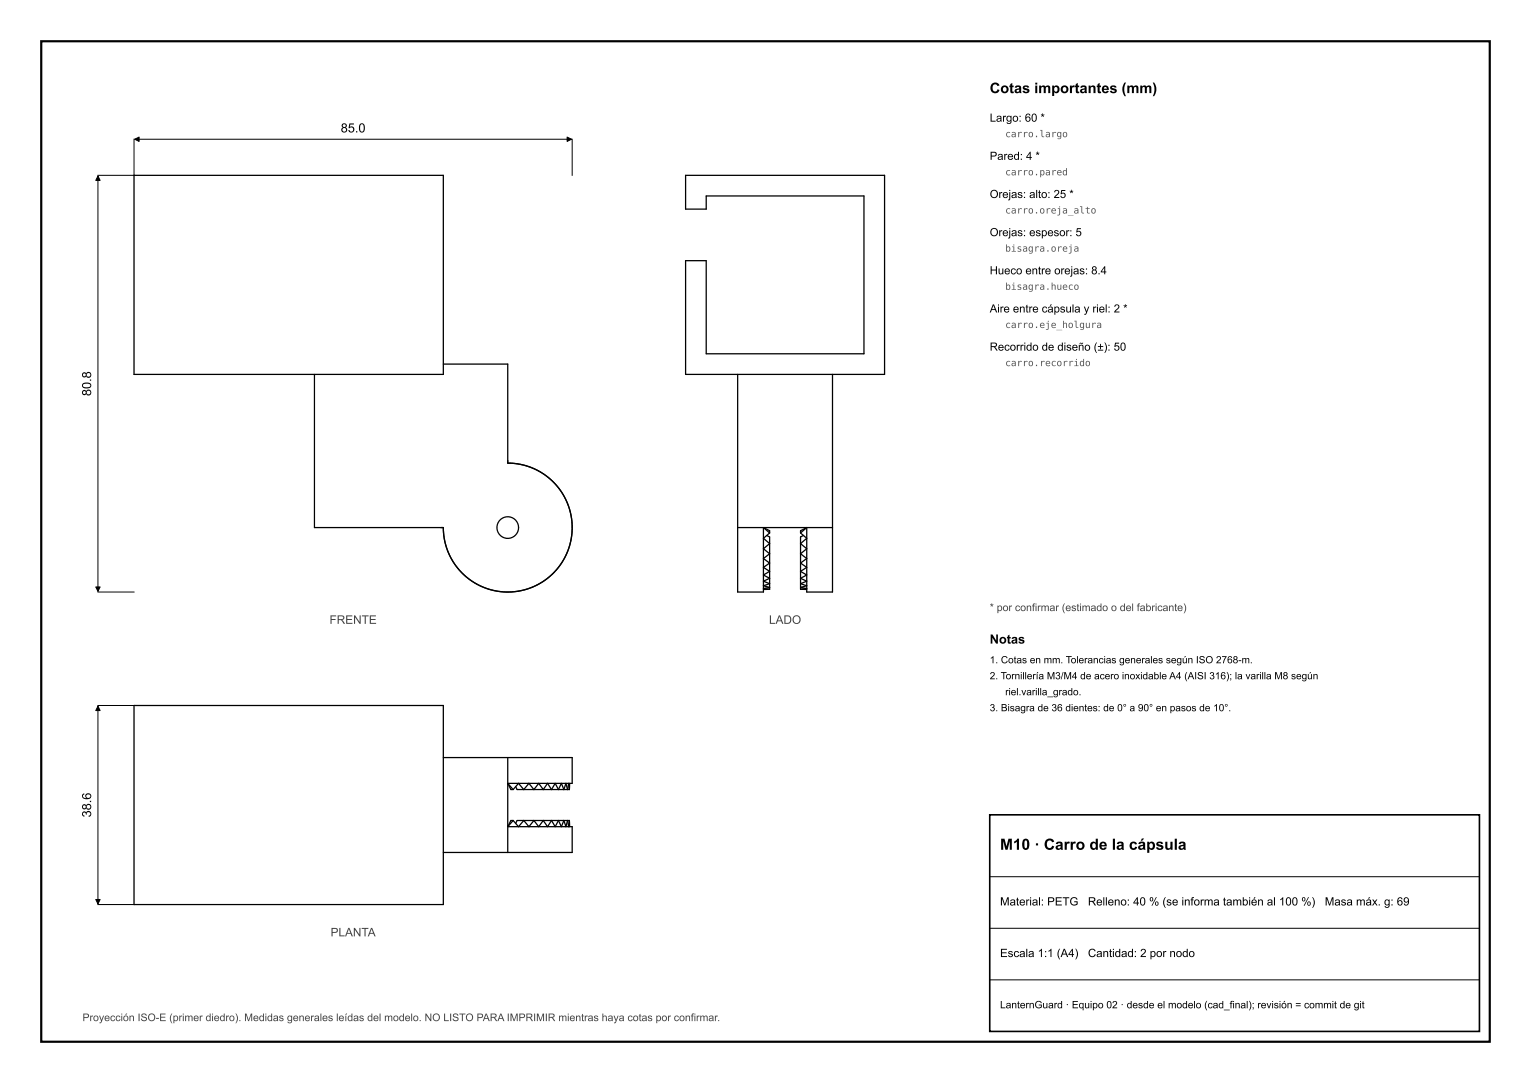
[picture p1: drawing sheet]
<svg xmlns="http://www.w3.org/2000/svg" width="297mm" height="210mm" viewBox="0 0 297 210" stroke-linecap="round" stroke-linejoin="round" font-family="sans-serif">
<defs><g id="words">
<text font-size="3" x="194" y="164.8">M10 · Carro de la cápsula</text>
<text font-size="2.8" x="192" y="18.1">Cotas importantes (mm)</text>
<g font-size="2.5">
<text x="66.1" y="25.7">85.0</text>
<text x="17.7" y="76.8" transform="rotate(-90 17.7 76.8)">80.8</text>
<text x="192" y="124.8">Notas</text>
<text x="17.7" y="158.5" transform="rotate(-90 17.7 158.5)">38.6</text>
</g>
<g font-size="2.3" fill="#444">
<text x="63.9" y="121">FRENTE</text>
<text x="149.2" y="121">LADO</text>
<text x="64.1" y="181.6">PLANTA</text>
</g>
<g font-size="2.2">
<text x="192" y="23.6">Largo: 60 *</text>
<text x="192" y="31">Pared: 4 *</text>
<text x="192" y="38.4">Orejas: alto: 25 *</text>
<text x="192" y="45.8">Orejas: espesor: 5</text>
<text x="192" y="53.2">Hueco entre orejas: 8.4</text>
<text x="192" y="60.6">Aire entre cápsula y riel: 2 *</text>
<text x="192" y="68">Recorrido de diseño (±): 50</text>
<text x="194" y="175.6">Material: PETG</text>
<text x="211" y="175.6">Relleno: 40 % (se informa también al 100 %)</text>
<text x="257" y="175.6">Masa máx. g: 69</text>
<text x="194" y="185.6">Escala 1:1 (A4)</text>
<text x="211.1" y="185.6">Cantidad: 2 por nodo</text>
</g>
<g font-size="2" fill="#444">
<text x="192" y="118.5">* por confirmar (estimado o del fabricante)</text>
<text x="16" y="198">Proyección ISO-E (primer diedro). Medidas generales leídas del modelo. NO LISTO PARA IMPRIMIR mientras haya cotas por confirmar.</text>
</g>
<text font-size="2" x="194" y="195.5">LanternGuard · Equipo 02 · desde el modelo (cad_final); revisión = commit de git</text>
<g font-size="1.9">
<text x="192" y="128.6">1. Cotas en mm. Tolerancias generales según ISO 2768-m.</text>
<text x="192" y="131.7">2. Tornillería M3/M4 de acero inoxidable A4 (AISI 316); la varilla M8 según</text>
<text x="192" y="137.9">3. Bisagra de 36 dientes: de 0° a 90° en pasos de 10°.</text>
<text x="195" y="134.8">riel.varilla_grado.</text>
</g>
<g font-size="1.8" fill="#555">
<text x="195" y="26.6">carro.largo</text>
<text x="195" y="34">carro.pared</text>
<text x="195" y="41.4">carro.oreja_alto</text>
<text x="195" y="48.8">bisagra.oreja</text>
<text x="195" y="56.2">bisagra.hueco</text>
<text x="195" y="63.6">carro.eje_holgura</text>
<text x="195" y="71">carro.recorrido</text>
</g>
</g></defs>
<path d="M8 8h281v194h-281z" fill="none" stroke="#000" stroke-width=".42"/>
<path d="M192 158h95v42h-95z" fill="none" stroke="#000" stroke-width=".32"/>
<g fill="none" stroke="#000" stroke-width=".25">
<path d="M26 34h60v38.6h-60zM133 34h38.6v38.6h-38.6v-22.1h4v18.1h30.6v-30.6h-30.6v2.5h-4zM61 72.6v29.7h25M86 70.6h12.5v19.2M143.1 72.6v29.7M161.5 72.6v29.7M98.5 89.8a12.5 12.5 0 0 1 12.5 12.5 12.5 12.5 0 0 1-12.5 12.5 12.5 12.5 0 0 1-12.5-12.5M98.5 89.3v.5M85.5 102.3h.5M143.1 102.3v12.5h5v-12.5M143.1 102.3h18.4M148.1 102.3l1.2 1"/>
<path d="M148.1 102.3l1.2 .6v.4M148.7 103.8a.6 .6 0 0 1 .6 .3 .6 .6 0 0 1 0 .7v.6M149.3 103.3l-1.2 1.1 1.2 1M149.3 105.4l-1.2 1 1.2 1M149.3 107.4l-1.2 .9 1.2 .9M149.3 109.2l-1.2 .8 1.2 .8M149.3 110.8l-1.2 .7 1.2 .6M149.3 112.1l-1.2 .6 1.2 .5M149.3 113.2l-1.2 .4 1.2 .3M149.3 113.9l-1.2 .2 1.2 .2M149.3 114.3h-1.2M149.3 105.4v2"/>
<path d="M149.3 107.4v1.8M149.3 109.2v1.6M149.3 110.8v1.3M149.3 112.1v1.1M149.3 113.2v.7M149.3 113.9v.4M155.3 103.3l1.2 1.1-1.2 1M155.3 105.4l1.2 1-1.2 1M155.3 107.4l1.2 .9-1.2 .9M155.3 109.2l1.2 .8-1.2 .8M155.3 110.8l1.2 .7-1.2 .6M155.3 112.1l1.2 .6-1.2 .5"/>
<path d="M155.3 113.2l1.2 .4-1.2 .3M155.3 113.9l1.2 .2-1.2 .2M155.3 114.3h1.2M155.3 105.4v2M155.3 107.4v1.8M155.3 109.2v1.6M155.3 110.8v1.3M155.3 112.1v1.1M155.3 113.2v.7M155.3 113.9v.4M155.9 103.8a.6 .6 0 0 0-.6 .3 .6 .6 0 0 0 0 .7v.6M156.5 102.3v12.5h5v-12.5"/>
<path d="M156.5 102.3l-1.2 1M156.5 102.3l-1.2 .6v.4M26 136.8h60v38.6h-60zM86 146.9h12.5M98.5 146.9h12.5v5h-12.5M98.5 146.9v18.4M98.5 151.9l1 1.2M98.5 151.9l.6 1.2h.4M99.5 153.1l1.1-1.2 1 1.2M99.5 159.1l1.1 1.2 1-1.2M99.5 159.1l-1 1.2M99.5 159.1h-.4l-.6 1.2"/>
<path d="M100 152.5a.6 .6 0 0 0 .3 .6 .6 .6 0 0 0 .7 0h.6M101.6 153.1l1-1.2 1 1.2M101.6 159.1l1 1.2 1-1.2M101.6 159.1h-.6a.6 .6 0 0 0-.7 0 .6 .6 0 0 0-.3 .6M101.6 153.1h2M101.6 159.1h2M103.6 153.1l.9-1.2 .9 1.2M103.6 159.1l.9 1.2 .9-1.2M103.6 153.1h1.8M103.6 159.1h1.8M105.4 153.1l.8-1.2 .8 1.2M105.4 159.1l.8 1.2 .8-1.2"/>
<path d="M105.4 153.1h1.6M105.4 159.1h1.6M107 153.1l.7-1.2 .6 1.2M107 159.1l.7 1.2 .6-1.2M107 153.1h1.3M107 159.1h1.3M108.3 153.1l.6-1.2 .5 1.2M108.3 159.1l.6 1.2 .5-1.2M108.3 153.1h1.1M108.3 159.1h1.1M109.4 153.1l.4-1.2 .3 1.2M109.4 159.1l.4 1.2 .3-1.2"/>
<path d="M109.4 153.1h.7M109.4 159.1h.7M110.1 153.1l.2-1.2 .2 1.2M110.1 159.1l.2 1.2 .2-1.2M110.1 153.1h.4M110.1 159.1h.4M110.5 159.1v1.2M110.5 151.9v1.2M86 165.3h12.5M98.5 160.3h12.5v5h-12.5"/>
<circle cx="98.5" cy="102.3" r="2.1"/>
</g>
<path d="M19 34.1v80.6M26 27v7h-7M26.1 27h84.8M111 27v7M19 114.8h7M19 136.9v38.4M19 136.8h7M19 175.4h7M192 170h95M192 180h95M192 190h95" fill="none" stroke="#000" stroke-width=".19"/>
<path d="M19 34.1l.4 .9h-.8zM26.1 27l.9-.4v.8zM110 26.6l.9 .4-.9 .4zM18.6 113.8h.8l-.4 .9zM19 136.9l.4 .9h-.8zM18.6 174.4h.8l-.4 .9z" fill="#000" stroke="#000" stroke-width=".19"/>
<use href="#words"/>
</svg>
